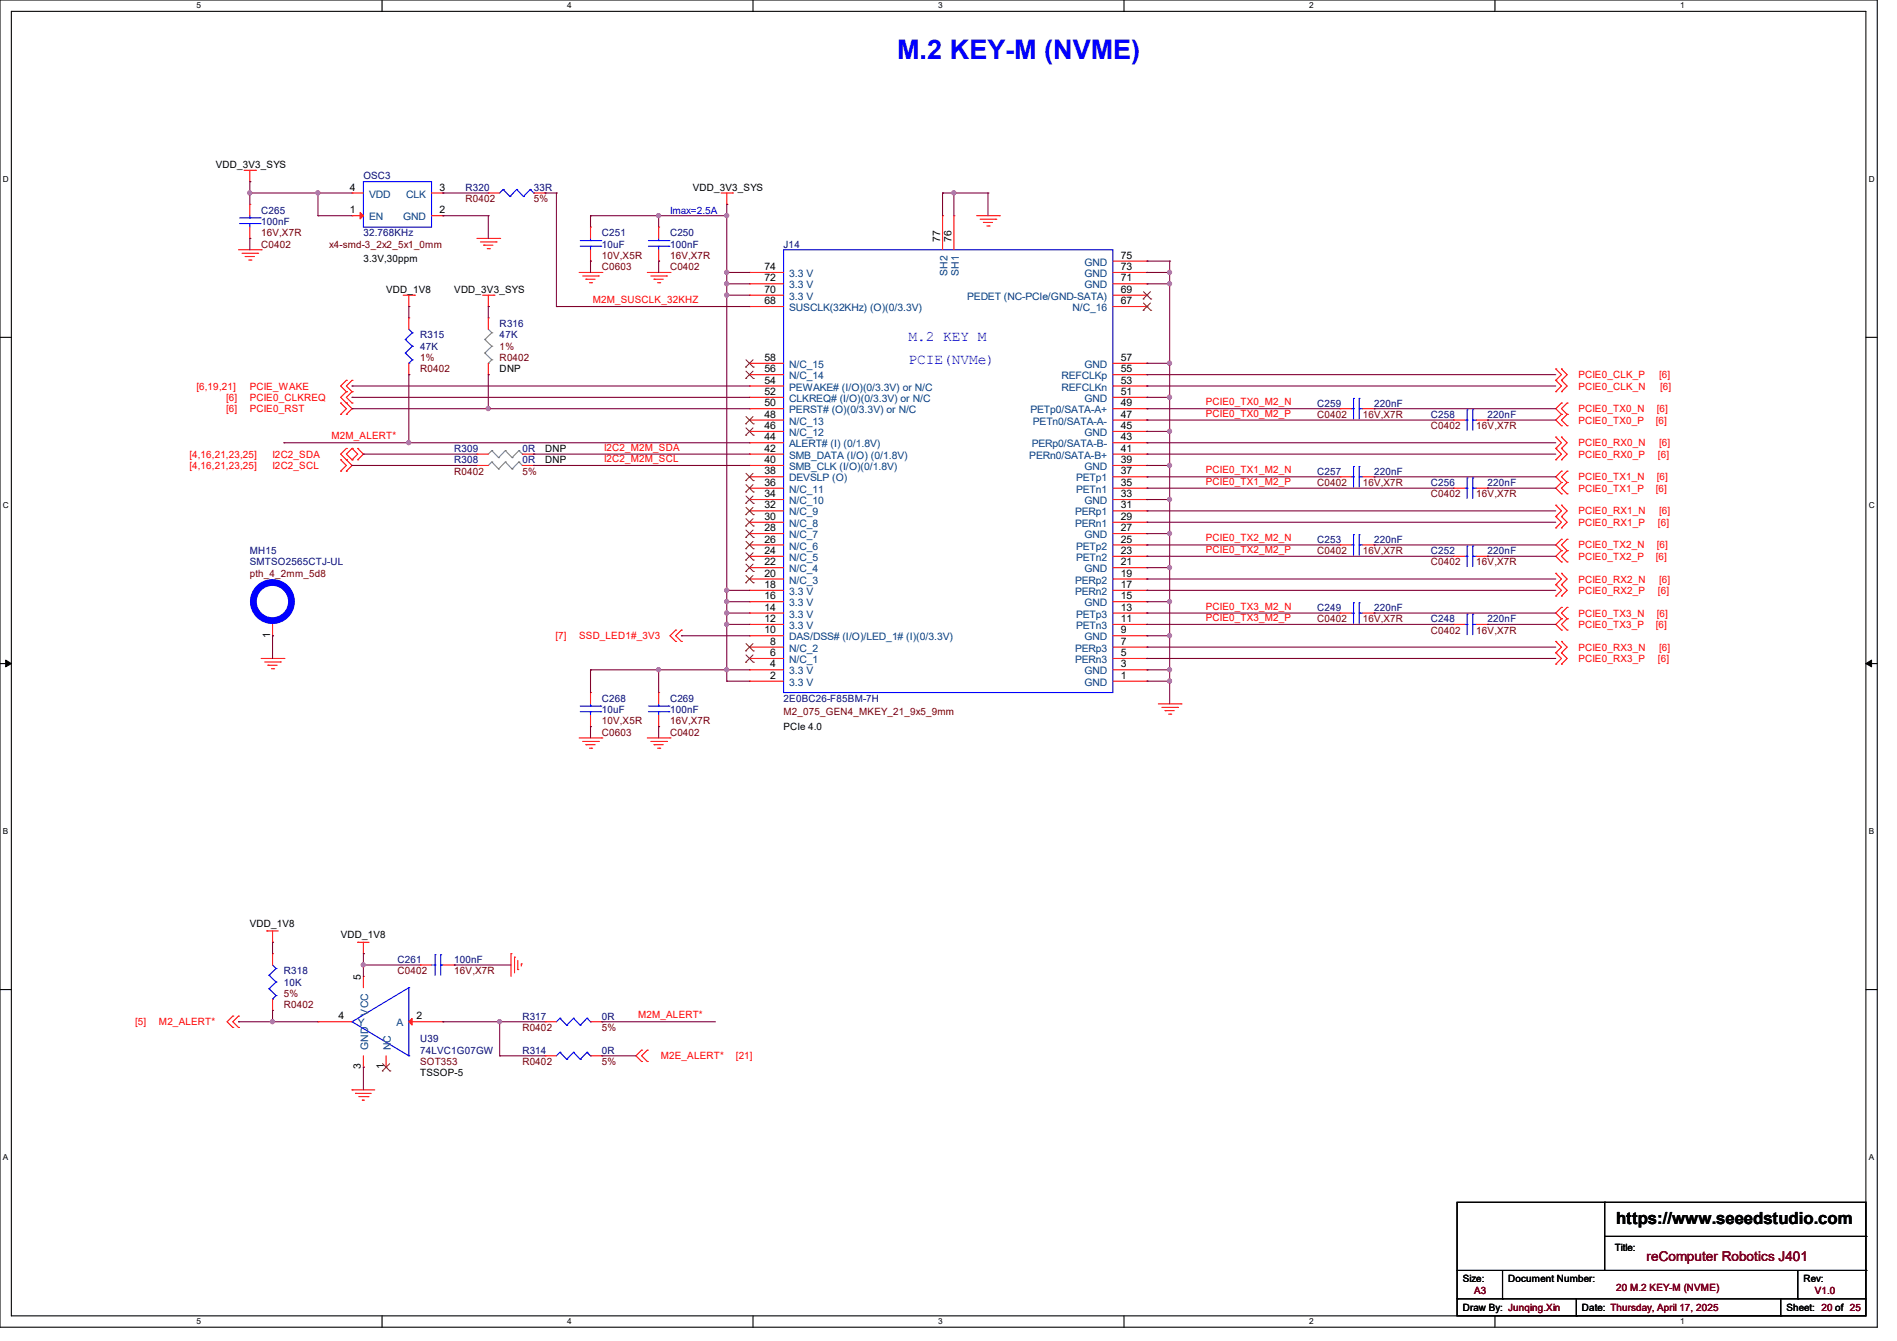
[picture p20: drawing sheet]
<svg xmlns="http://www.w3.org/2000/svg" width="297mm" height="210mm" viewBox="0 0 297 210" stroke-linecap="round" stroke-linejoin="round" font-family="sans-serif">
<defs><g id="words">
<text font-size="4.2" fill="#00f" x="140.5" y="9.3">M.2 KEY-M (NVME)</text>
<text font-size="2.6" x="253" y="191.8">https://www.seeedstudio.com</text>
<g font-size="2.3" fill="#00f">
<text x="142.2" y="53.4">M.2 KEY M</text>
<text x="142.2" y="57">PCIE(NVMe)</text>
</g>
<text font-size="2.1" fill="#800000" x="257.8" y="197.5">reComputer Robotics J401</text>
<g font-size="1.6">
<text x="33.8" y="26.3">VDD_3V3_SYS</text>
<text x="54.8" y="29.8">4</text>
<text x="68.8" y="29.8">3</text>
<text x="108.5" y="29.9">VDD_3V3_SYS</text>
<text x="54.8" y="33.4">1</text>
<text x="68.8" y="33.4">2</text>
<text x="56.9" y="41.1">3.3V,30ppm</text>
<text x="147.2" y="37.9" transform="rotate(-90 147.2 37.9)">77</text>
<text x="149" y="37.9" transform="rotate(-90 149 37.9)">76</text>
<text x="175.5" y="40.5">75</text>
<text x="60.5" y="45.9">VDD_1V8</text>
<text x="71.1" y="45.9">VDD_3V3_SYS</text>
<text x="119.7" y="47.6">68</text>
<text x="119.7" y="45.8">70</text>
<text x="119.7" y="44.1">72</text>
<text x="119.7" y="42.3">74</text>
<text x="175.5" y="47.6">67</text>
<text x="175.5" y="45.8">69</text>
<text x="175.5" y="44.1">71</text>
<text x="175.5" y="42.3">73</text>
<text x="78.2" y="58.3">DNP</text>
<text x="119.7" y="58.3">56</text>
<text x="119.7" y="56.5">58</text>
<text x="175.5" y="58.3">55</text>
<text x="175.5" y="56.5">57</text>
<text x="119.7" y="65.4">48</text>
<text x="119.7" y="63.6">50</text>
<text x="119.7" y="61.8">52</text>
<text x="119.7" y="60.1">54</text>
<text x="175.5" y="65.4">47</text>
<text x="175.5" y="63.6">49</text>
<text x="175.5" y="61.8">51</text>
<text x="175.5" y="60.1">53</text>
<text x="85.3" y="70.8">DNP</text>
<text x="119.7" y="70.7">42</text>
<text x="119.7" y="69">44</text>
<text x="119.7" y="67.2">46</text>
<text x="175.5" y="70.7">41</text>
<text x="175.5" y="69">43</text>
<text x="175.5" y="67.2">45</text>
<text x="85.3" y="72.6">DNP</text>
<text x="119.7" y="77.9">34</text>
<text x="119.7" y="76.1">36</text>
<text x="119.7" y="74.3">38</text>
<text x="119.7" y="72.5">40</text>
<text x="175.5" y="77.9">33</text>
<text x="175.5" y="76.1">35</text>
<text x="175.5" y="74.3">37</text>
<text x="175.5" y="72.5">39</text>
<text x="119.7" y="83.2">28</text>
<text x="119.7" y="81.4">30</text>
<text x="119.7" y="79.6">32</text>
<text x="175.5" y="83.2">27</text>
<text x="175.5" y="81.4">29</text>
<text x="175.5" y="79.6">31</text>
<text x="119.7" y="88.5">22</text>
<text x="119.7" y="86.7">24</text>
<text x="119.7" y="85">26</text>
<text x="175.5" y="88.5">21</text>
<text x="175.5" y="86.7">23</text>
<text x="175.5" y="85">25</text>
<text x="119.7" y="95.6">14</text>
<text x="119.7" y="93.9">16</text>
<text x="119.7" y="92.1">18</text>
<text x="119.7" y="90.3">20</text>
<text x="175.5" y="95.6">13</text>
<text x="175.5" y="93.9">15</text>
<text x="175.5" y="92.1">17</text>
<text x="175.5" y="90.3">19</text>
<text x="42.3" y="99.9" transform="rotate(-90 42.3 99.9)">1</text>
<text x="119.7" y="99.2">10</text>
<text x="119.7" y="97.4">12</text>
<text x="120.6" y="101">8</text>
<text x="175.5" y="101">7</text>
<text x="175.5" y="99.2">9</text>
<text x="175.5" y="97.4">11</text>
<text x="120.6" y="106.3">2</text>
<text x="120.6" y="104.5">4</text>
<text x="120.6" y="102.7">6</text>
<text x="175.5" y="106.3">1</text>
<text x="175.5" y="104.5">3</text>
<text x="175.5" y="102.7">5</text>
<text x="122.7" y="114.3">PCIe 4.0</text>
<text x="39.1" y="145.1">VDD_1V8</text>
<text x="53.3" y="146.9">VDD_1V8</text>
<text x="56.5" y="153.5" transform="rotate(-90 56.5 153.5)">5</text>
<text x="53" y="159.6">4</text>
<text x="65.2" y="159.6">2</text>
<text x="56.5" y="167.5" transform="rotate(-90 56.5 167.5)">3</text>
<text x="60.1" y="167.5" transform="rotate(-90 60.1 167.5)">1</text>
<text x="65.8" y="168.6">TSSOP-5</text>
<text x="252.8" y="196">Title:</text>
<text x="229" y="200.7">Size:</text>
<text x="236.1" y="200.7">Document Number:</text>
<text x="282.4" y="200.7">Rev:</text>
<text x="229" y="205.4">Draw By: Junqing.Xin</text>
<text x="247.7" y="205.4">Date: Thursday, April 17, 2025</text>
<text x="279.7" y="205.4">Sheet: 20 of 25</text>
</g>
<g font-size="1.6" fill="#000080">
<text x="56.9" y="28.1">OSC3</text>
<text x="72.9" y="29.9">R320</text>
<text x="83.6" y="29.9">33R</text>
<text x="40.9" y="33.4">C265</text>
<text x="40.9" y="35.2">100nF</text>
<text x="56.9" y="37">32.768KHz</text>
<text x="94.2" y="37">C251</text>
<text x="94.2" y="38.8">10uF</text>
<text x="104.9" y="37">C250</text>
<text x="104.9" y="38.8">100nF</text>
<text x="122.7" y="38.8">J14</text>
<text x="65.8" y="53">R315</text>
<text x="78.2" y="51.2">R316</text>
<text x="78.2" y="53">47K</text>
<text x="65.8" y="54.8">47K</text>
<text x="206.2" y="63.7">C259</text>
<text x="215.1" y="63.7">220nF</text>
<text x="224" y="65.4">C258</text>
<text x="232.9" y="65.4">220nF</text>
<text x="71.1" y="70.8">R309</text>
<text x="81.8" y="70.8">0R</text>
<text x="71.1" y="72.6">R308</text>
<text x="81.8" y="72.6">0R</text>
<text x="206.2" y="74.3">C257</text>
<text x="215.1" y="74.3">220nF</text>
<text x="224" y="76.1">C256</text>
<text x="232.9" y="76.1">220nF</text>
<text x="39.1" y="86.8">MH15</text>
<text x="39.1" y="88.6">SMTSO2565CTJ-UL</text>
<text x="206.2" y="85">C253</text>
<text x="215.1" y="85">220nF</text>
<text x="224" y="86.8">C252</text>
<text x="232.9" y="86.8">220nF</text>
<text x="206.2" y="95.7">C249</text>
<text x="215.1" y="95.7">220nF</text>
<text x="224" y="97.4">C248</text>
<text x="232.9" y="97.4">220nF</text>
<text x="94.2" y="109.9">C268</text>
<text x="94.2" y="111.7">10uF</text>
<text x="104.9" y="109.9">C269</text>
<text x="104.9" y="111.7">100nF</text>
<text x="122.7" y="109.9">2E0BC26-F85BM-7H</text>
<text x="44.4" y="152.6">R318</text>
<text x="44.4" y="154.3">10K</text>
<text x="62.2" y="150.8">C261</text>
<text x="71.1" y="150.8">100nF</text>
<text x="81.8" y="159.7">R317</text>
<text x="94.2" y="159.7">0R</text>
<text x="65.8" y="163.2">U39</text>
<text x="65.8" y="165">74LVC1G07GW</text>
<text x="81.8" y="165">R314</text>
<text x="94.2" y="165">0R</text>
</g>
<g font-size="1.6" fill="#004080">
<text x="57.8" y="30.9">VDD</text>
<text x="57.8" y="34.5">EN</text>
<text x="63.1" y="34.5">GND</text>
<text x="63.6" y="30.9">CLK</text>
<text x="169.8" y="41.6">GND</text>
<text x="123.6" y="46.9">3.3 V</text>
<text x="123.6" y="45.2">3.3 V</text>
<text x="123.6" y="43.4">3.3 V</text>
<text x="148.3" y="43.2" transform="rotate(-90 148.3 43.2)">SH2</text>
<text x="150.1" y="43.2" transform="rotate(-90 150.1 43.2)">SH1</text>
<text x="151.4" y="46.9">PEDET (NC-PCIe/GND-SATA)</text>
<text x="169.8" y="45.2">GND</text>
<text x="169.8" y="43.4">GND</text>
<text x="123.6" y="48.7">SUSCLK(32KHz) (O)(0/3.3V)</text>
<text x="167.9" y="48.7">N/C_16</text>
<text x="123.6" y="59.4">N/C_14</text>
<text x="123.6" y="57.6">N/C_15</text>
<text x="166.2" y="59.4">REFCLKp</text>
<text x="169.8" y="57.6">GND</text>
<text x="123.6" y="64.7">PERST# (O)(0/3.3V) or N/C</text>
<text x="123.6" y="63">CLKREQ# (I/O)(0/3.3V) or N/C</text>
<text x="123.6" y="61.2">PEWAKE# (I/O)(0/3.3V) or N/C</text>
<text x="161.3" y="64.7">PETp0/SATA-A+</text>
<text x="166.2" y="61.2">REFCLKn</text>
<text x="169.8" y="63">GND</text>
<text x="123.6" y="71.8">SMB_DATA (I/O) (0/1.8V)</text>
<text x="123.6" y="70.1">ALERT# (I) (0/1.8V)</text>
<text x="123.6" y="68.3">N/C_12</text>
<text x="123.6" y="66.5">N/C_13</text>
<text x="161.2" y="71.8">PERn0/SATA-B+</text>
<text x="161.5" y="70.1">PERp0/SATA-B-</text>
<text x="161.7" y="66.5">PETn0/SATA-A-</text>
<text x="169.8" y="68.3">GND</text>
<text x="123.6" y="77.2">N/C_11</text>
<text x="123.6" y="75.4">DEVSLP (O)</text>
<text x="123.6" y="73.6">SMB_CLK (I/O)(0/1.8V)</text>
<text x="168.5" y="77.2">PETn1</text>
<text x="168.5" y="75.4">PETp1</text>
<text x="169.8" y="73.6">GND</text>
<text x="123.6" y="82.5">N/C_8</text>
<text x="123.6" y="80.7">N/C_9</text>
<text x="123.6" y="79">N/C_10</text>
<text x="168.3" y="82.5">PERn1</text>
<text x="168.3" y="80.7">PERp1</text>
<text x="169.8" y="79">GND</text>
<text x="123.6" y="89.6">N/C_4</text>
<text x="123.6" y="87.8">N/C_5</text>
<text x="123.6" y="86.1">N/C_6</text>
<text x="123.6" y="84.3">N/C_7</text>
<text x="168.5" y="87.8">PETn2</text>
<text x="168.5" y="86.1">PETp2</text>
<text x="169.8" y="89.6">GND</text>
<text x="169.8" y="84.3">GND</text>
<text x="123.6" y="95">3.3 V</text>
<text x="123.6" y="93.2">3.3 V</text>
<text x="123.6" y="91.4">N/C_3</text>
<text x="168.3" y="93.2">PERn2</text>
<text x="168.3" y="91.4">PERp2</text>
<text x="169.8" y="95">GND</text>
<text x="123.6" y="100.3">DAS/DSS# (I/O)/LED_1# (I)(0/3.3V)</text>
<text x="123.6" y="98.5">3.3 V</text>
<text x="123.6" y="96.7">3.3 V</text>
<text x="168.5" y="98.5">PETn3</text>
<text x="168.5" y="96.7">PETp3</text>
<text x="169.8" y="100.3">GND</text>
<text x="123.6" y="107.4">3.3 V</text>
<text x="123.6" y="105.6">3.3 V</text>
<text x="123.6" y="103.8">N/C_1</text>
<text x="123.6" y="102.1">N/C_2</text>
<text x="168.3" y="103.8">PERn3</text>
<text x="168.3" y="102.1">PERp3</text>
<text x="169.8" y="107.4">GND</text>
<text x="169.8" y="105.6">GND</text>
<text x="56" y="160.7">Y</text>
<text x="57.7" y="159" transform="rotate(-90 57.7 159)">VCC</text>
<text x="62.1" y="160.7">A</text>
<text x="57.7" y="164.5" transform="rotate(-90 57.7 164.5)">GND</text>
<text x="61.2" y="164.5" transform="rotate(-90 61.2 164.5)">NC</text>
</g>
<g font-size="1.6" fill="#800000">
<text x="72.9" y="31.7">R0402</text>
<text x="83.6" y="31.7">5%</text>
<text x="40.9" y="38.8">C0402</text>
<text x="40.9" y="37">16V,X7R</text>
<text x="51.6" y="38.8">x4-smd-3_2x2_5x1_0mm</text>
<text x="94.2" y="40.6">10V,X5R</text>
<text x="104.9" y="40.6">16V,X7R</text>
<text x="94.2" y="42.3">C0603</text>
<text x="104.9" y="42.3">C0402</text>
<text x="65.8" y="56.6">1%</text>
<text x="65.8" y="58.3">R0402</text>
<text x="78.2" y="54.8">1%</text>
<text x="78.2" y="56.6">R0402</text>
<text x="206.2" y="65.4">C0402</text>
<text x="213.4" y="65.4">16V,X7R</text>
<text x="224" y="67.2">C0402</text>
<text x="231.1" y="67.2">16V,X7R</text>
<text x="71.1" y="74.3">R0402</text>
<text x="81.8" y="74.3">5%</text>
<text x="206.2" y="76.1">C0402</text>
<text x="213.4" y="76.1">16V,X7R</text>
<text x="224" y="77.9">C0402</text>
<text x="231.1" y="77.9">16V,X7R</text>
<text x="206.2" y="86.8">C0402</text>
<text x="213.4" y="86.8">16V,X7R</text>
<text x="224" y="88.6">C0402</text>
<text x="231.1" y="88.6">16V,X7R</text>
<text x="39.1" y="90.3">pth_4_2mm_5d8</text>
<text x="206.2" y="97.4">C0402</text>
<text x="213.4" y="97.4">16V,X7R</text>
<text x="224" y="99.2">C0402</text>
<text x="231.1" y="99.2">16V,X7R</text>
<text x="94.2" y="113.5">10V,X5R</text>
<text x="104.9" y="113.5">16V,X7R</text>
<text x="122.7" y="112">M2_075_GEN4_MKEY_21_9x5_9mm</text>
<text x="94.2" y="115.2">C0603</text>
<text x="104.9" y="115.2">C0402</text>
<text x="62.2" y="152.6">C0402</text>
<text x="71.1" y="152.6">16V,X7R</text>
<text x="44.4" y="156.1">5%</text>
<text x="44.4" y="157.9">R0402</text>
<text x="81.8" y="161.5">R0402</text>
<text x="94.2" y="161.5">5%</text>
<text x="65.8" y="166.8">SOT353</text>
<text x="81.8" y="166.8">R0402</text>
<text x="94.2" y="166.8">5%</text>
<text x="230.8" y="202.7">A3</text>
<text x="253" y="202.2">20 M.2 KEY-M (NVME)</text>
<text x="284.1" y="202.7">V1.0</text>
</g>
<text font-size="1.6" fill="#00f" x="104.9" y="33.4">Imax=2.5A</text>
<g font-size="1.6" fill="#f00">
<text x="92.8" y="47.5">M2M_SUSCLK_32KHZ</text>
<text x="247.1" y="59.2">PCIE0_CLK_P</text>
<text x="259.8" y="59.2">[6]</text>
<text x="30.8" y="61">[6,19,21]</text>
<text x="35.4" y="62.8">[6]</text>
<text x="35.4" y="64.6">[6]</text>
<text x="39.1" y="61">PCIE_WAKE</text>
<text x="39.1" y="62.8">PCIE0_CLKREQ</text>
<text x="39.1" y="64.6">PCIE0_RST</text>
<text x="188.8" y="63.5">PCIE0_TX0_M2_N</text>
<text x="188.8" y="65.2">PCIE0_TX0_M2_P</text>
<text x="247.1" y="61">PCIE0_CLK_N</text>
<text x="247.1" y="64.6">PCIE0_TX0_N</text>
<text x="259.4" y="64.6">[6]</text>
<text x="259.9" y="61">[6]</text>
<text x="29.7" y="71.7">[4,16,21,23,25]</text>
<text x="42.7" y="71.7">I2C2_SDA</text>
<text x="51.9" y="68.8">M2M_ALERT*</text>
<text x="94.6" y="70.6">I2C2_M2M_SDA</text>
<text x="247.1" y="66.3">PCIE0_TX0_P</text>
<text x="247.1" y="71.7">PCIE0_RX0_P</text>
<text x="247.1" y="69.9">PCIE0_RX0_N</text>
<text x="259.2" y="66.3">[6]</text>
<text x="259.6" y="71.7">[6]</text>
<text x="259.8" y="69.9">[6]</text>
<text x="29.7" y="73.4">[4,16,21,23,25]</text>
<text x="42.7" y="73.4">I2C2_SCL</text>
<text x="94.6" y="72.3">I2C2_M2M_SCL</text>
<text x="188.8" y="74.1">PCIE0_TX1_M2_N</text>
<text x="188.8" y="75.9">PCIE0_TX1_M2_P</text>
<text x="247.1" y="77">PCIE0_TX1_P</text>
<text x="247.1" y="75.2">PCIE0_TX1_N</text>
<text x="259.2" y="77">[6]</text>
<text x="259.4" y="75.2">[6]</text>
<text x="247.1" y="82.3">PCIE0_RX1_P</text>
<text x="247.1" y="80.6">PCIE0_RX1_N</text>
<text x="259.6" y="82.3">[6]</text>
<text x="259.8" y="80.6">[6]</text>
<text x="188.8" y="84.8">PCIE0_TX2_M2_N</text>
<text x="188.8" y="86.6">PCIE0_TX2_M2_P</text>
<text x="247.1" y="87.7">PCIE0_TX2_P</text>
<text x="247.1" y="85.9">PCIE0_TX2_N</text>
<text x="259.2" y="87.7">[6]</text>
<text x="259.4" y="85.9">[6]</text>
<text x="188.8" y="95.5">PCIE0_TX3_M2_N</text>
<text x="247.1" y="93">PCIE0_RX2_P</text>
<text x="247.1" y="91.2">PCIE0_RX2_N</text>
<text x="259.6" y="93">[6]</text>
<text x="259.8" y="91.2">[6]</text>
<text x="87" y="100.1">[7]</text>
<text x="90.7" y="100.1">SSD_LED1#_3V3</text>
<text x="188.8" y="97.2">PCIE0_TX3_M2_P</text>
<text x="247.1" y="98.3">PCIE0_TX3_P</text>
<text x="247.1" y="96.6">PCIE0_TX3_N</text>
<text x="247.1" y="101.9">PCIE0_RX3_N</text>
<text x="259.2" y="98.3">[6]</text>
<text x="259.4" y="96.6">[6]</text>
<text x="259.8" y="101.9">[6]</text>
<text x="247.1" y="103.7">PCIE0_RX3_P</text>
<text x="259.6" y="103.7">[6]</text>
<text x="21.2" y="160.6">[5]</text>
<text x="24.9" y="160.6">M2_ALERT*</text>
<text x="99.9" y="159.5">M2M_ALERT*</text>
<text x="103.5" y="165.9">M2E_ALERT*</text>
<text x="115.2" y="165.9">[21]</text>
</g>
<g font-size="1.3">
<text x="30.8" y="1.3">5</text>
<text x="88.8" y="1.3">4</text>
<text x="146.9" y="1.3">3</text>
<text x="205" y="1.3">2</text>
<text x="263.1" y="1.3">1</text>
<text x=".5" y="28.4">D</text>
<text x="292.6" y="28.4">D</text>
<text x=".5" y="79.5">C</text>
<text x="292.6" y="79.5">C</text>
<text x=".5" y="130.6">B</text>
<text x="292.6" y="130.6">B</text>
<text x=".5" y="181.7">A</text>
<text x="292.6" y="181.7">A</text>
<text x="30.8" y="207.4">5</text>
<text x="88.8" y="207.4">4</text>
<text x="146.9" y="207.4">3</text>
<text x="205" y="207.4">2</text>
<text x="263.1" y="207.4">1</text>
</g>
</g></defs>
<path d="M0 0h293.9v207.9h-293.9zM1.8 1.8h290.3v204.3h-290.3z" fill="none" stroke="#000" stroke-width=".17"/>
<g fill="#fff">
<path d="M30.8 .2h.7v1.4h-.7z"/>
<path d="M30.8 206.2h.7v1.4h-.7z"/>
</g>
<path d="M59.8 0v1.8M59.8 206.1v1.8" fill="none" stroke="#000" stroke-width=".17"/>
<g fill="#fff">
<path d="M88.8 .2h.7v1.4h-.7z"/>
<path d="M88.8 206.2h.7v1.4h-.7z"/>
</g>
<path d="M117.9 0v1.8M117.9 206.1v1.8" fill="none" stroke="#000" stroke-width=".17"/>
<g fill="#fff">
<path d="M146.9 .2h.7v1.4h-.7z"/>
<path d="M146.9 206.2h.7v1.4h-.7z"/>
</g>
<path d="M176 0v1.8M176 206.1v1.8" fill="none" stroke="#000" stroke-width=".17"/>
<g fill="#fff">
<path d="M205 .2h.7v1.4h-.7z"/>
<path d="M205 206.2h.7v1.4h-.7z"/>
</g>
<path d="M234.1 0v1.8M234.1 206.1v1.8" fill="none" stroke="#000" stroke-width=".17"/>
<g fill="#fff">
<path d="M263.1 .2h.6v1.4h-.6z"/>
<path d="M263.1 206.2h.6v1.4h-.6z"/>
<path d="M.5 27.3h.9v1.4h-.9z"/>
<path d="M292.6 27.3h.9v1.4h-.9z"/>
<path d="M.5 78.4h.9v1.4h-.9z"/>
<path d="M292.6 78.4h.9v1.4h-.9z"/>
</g>
<path d="M0 52.8h1.8M292.1 52.8h1.8" fill="none" stroke="#000" stroke-width=".17"/>
<g fill="#fff">
<path d="M.5 129.5h.8v1.4h-.8z"/>
<path d="M292.6 129.5h.8v1.4h-.8z"/>
</g>
<path d="M0 103.9h1.8M292.1 103.9h1.8" fill="none" stroke="#000" stroke-width=".17"/>
<path d="M.9 103.4l.9 .5-.9 .5zM292.1 103.9l.9-.5v1z" fill="#000" stroke="#000" stroke-width=".16"/>
<g fill="#fff">
<path d="M.5 180.5h.8v1.4h-.8z"/>
<path d="M292.6 180.5h.8v1.4h-.8z"/>
</g>
<g fill="none" stroke="#000" stroke-width=".17">
<path d="M0 155h1.8M292.1 155h1.8M228.1 188.3h64v17.8h-64zM228.1 199h64M235.2 199v4.4M251.2 188.3h.1M251.2 188.3v10.7M251.2 193.6h40.9M281.5 199v4.4M292.1 199h.1M292.1 193.6h.1M228.1 203.4h.1"/>
<path d="M228.1 203.4h64M235.2 203.4h.1M246.8 206.1h.1M246.8 203.4v2.7M278.8 206.1h.1M278.8 203.4v2.7M281.5 203.4h.1"/>
</g>
<g fill="none" stroke="#f00" stroke-width=".17">
<path d="M37.3 39.1h3.6M37.9 39.7h2.4M38.2 26.7h1.8M39.1 28.4h.1M39.1 32h.1M39.1 37.3h.1M39.1 26.7v1.7M39.1 32v1.8M39.1 35.6v1.7M40 26.7h.1M40.3 39.7h.1M40.9 39.1h.1"/>
<path d="M55.1 30.2h.1M55.1 33.8h.1M55.1 30.2h1.8M55.1 33.8h1.8M67.6 30.2h1.7M67.6 33.8h1.7M69.3 33.8h.1M69.3 30.2h.1M74.7 37.3h3.5M75.2 37.9h2.5M75.7 38.4h.1M75.7 38.4h1.5"/>
<path d="M76.3 38.9h.3M76.5 30.2h.1M76.5 30.2h1.7M76.6 38.9h.1M77.7 37.9h.1M78.2 37.3h.1M83.6 30.2h1.7M85.3 30.2h.1M92.5 35.6h.1M92.5 35.6v1.7M92.5 39.1v1.8M103.1 35.6h.1"/>
<path d="M103.1 35.6v1.7M103.1 39.1v1.8M112.9 30.2h1.8M113.8 32h.1M113.8 30.2v1.8M114.7 30.2h.1M147.6 33.8h.1M147.6 33.8v5.3M149.4 33.8h.1M149.4 33.8v5.3M152.9 33.8h3.6M153.5 34.3h2.4"/>
<path d="M154 34.8h.1M154 34.8h1.4M154.5 35.4h.4M154.9 35.4h.1M155.9 34.3h.1M156.5 33.8h.1M38.4 40.2h.1M38.4 40.2h1.4M38.9 40.7h.4M39.3 40.7h.1M54.2 59.6h.1M54.2 59.6l-.9 .9 .9 .8"/>
<path d="M55.1 59.6h.1M55.1 59.6l-.9 .9 .9 .8M63.1 46.2h1.8M64 48h.1M64 49.8h.1M64 58.7h.1M64 46.2v1.8M64 49.8v1.8M64 56.9v1.8M64.9 46.2h.1M75.6 46.2h1.7M76.5 48h.1"/>
<path d="M76.5 49.8h.1M76.5 58.7h.1M76.5 46.2v1.8M76.5 49.8v1.8M76.5 56.9v1.8M77.3 46.2h.1M90.7 42.7h3.5M91.2 43.2h2.5M91.7 43.7h.1M91.7 43.7h1.5M92.3 44.3h.3M92.5 40.9h.1"/>
<path d="M92.6 44.3h.1M93.7 43.2h.1M94.2 42.7h.1M101.3 42.7h3.6M101.9 43.2h2.5M102.4 43.7h.1M102.4 43.7h1.4M103 44.3h.3M103.1 40.9h.1M103.3 44.3h.1M104.4 43.2h.1M104.9 42.7h.1"/>
<path d="M117.3 58.7h.1M117.3 56.9h.1M117.3 48h.1M117.3 46.2h.1M117.3 44.4h.1M117.3 42.7h.1M117.3 42.7h5.4M117.3 46.2h5.4M117.3 58.7h5.4M117.3 56.9h5.4M117.3 48h5.4M117.3 44.4h5.4"/>
<path d="M174.2 42.7h5.4M174.2 46.2h5.4M174.2 58.7h5.4M174.2 56.9h5.4M174.2 48h5.4M174.2 44.4h5.4M174.2 40.9h5.4M179.6 58.7h.1M179.6 56.9h.1M179.6 48h.1M179.6 46.2h.1M179.6 44.4h.1"/>
<path d="M179.6 42.7h.1M179.6 40.9h.1M243.6 57.8h.1M243.6 59.6h.1M243.6 57.8l.9 .9-.9 .9M243.6 59.6l.9 .9-.9 .8M244.5 57.8h.1M244.5 59.6h.1M244.5 57.8l.9 .9-.9 .9M244.5 59.6l.9 .9-.9 .8M53.3 64.9h.1M53.3 63.1h.1"/>
<path d="M53.3 73.8h.1M53.3 72h.1M53.3 63.1l.9 .9-.9 .9M53.3 72l.9 .9-.9 .9M54.2 70.2h.1M54.2 72h.1M54.2 61.3h.1M54.2 63.1h.1M54.2 64.9h.1M54.2 73.8h.1M54.2 70.2l-.9 .9 1.8 1.8-.9 .9M54.2 61.3l-.9 .9 1.8 1.8-.9 .9"/>
<path d="M55.1 72h.1M55.1 70.2h.1M55.1 61.3h.1M55.1 63.1h.1M55.1 70.2l-.9 .9 .9 .9M55.1 70.2l.9 .9-.9 .9M55.1 61.3l-.9 .9 .9 .9M56 70.2h.1M56 72h.1M56 70.2l.9 .9-.9 .9M74.7 71.1h.1M74.7 72.9h.1"/>
<path d="M74.7 71.1h1.8M74.7 72.9h1.8M81.8 71.1h1.8M81.8 72.9h1.8M83.6 71.1h.1M83.6 72.9h.1M117.3 78.2h.1M117.3 76.5h.1M117.3 74.7h.1M117.3 72.9h.1M117.3 71.1h.1M117.3 69.3h.1"/>
<path d="M117.3 67.6h.1M117.3 65.8h.1M117.3 64h.1M117.3 62.2h.1M117.3 60.5h.1M117.3 74.7h5.4M117.3 76.5h5.4M117.3 71.1h5.4M117.3 64h5.4M117.3 72.9h5.4M117.3 65.8h5.4M117.3 78.2h5.4"/>
<path d="M117.3 69.3h5.4M117.3 67.6h5.4M117.3 62.2h5.4M117.3 60.5h5.4M174.2 74.7h5.4M174.2 76.5h5.4M174.2 71.1h5.4M174.2 64h5.4M174.2 72.9h5.4M174.2 65.8h5.4M174.2 78.2h5.4M174.2 69.3h5.4"/>
<path d="M174.2 67.6h5.4M174.2 62.2h5.4M174.2 60.5h5.4M179.6 78.2h.1M179.6 76.5h.1M179.6 74.7h.1M179.6 72.9h.1M179.6 71.1h.1M179.6 69.3h.1M179.6 67.6h.1M179.6 65.8h.1M179.6 64h.1"/>
<path d="M179.6 62.2h.1M179.6 60.5h.1M209.8 74.7h.1M209.8 64h.1M209.8 74.7h1.8M209.8 64h1.8M213.4 74.7h1.7M213.4 64h1.7M215.1 74.7h.1M215.1 64h.1M227.6 76.5h.1M227.6 65.8h.1"/>
<path d="M227.6 76.5h1.8M227.6 65.8h1.8M231.1 76.5h1.8M231.1 65.8h1.8M232.9 76.5h.1M232.9 65.8h.1M243.6 61.3h.1M243.6 70.2h.1M243.6 72h.1M243.6 68.5h.1M243.6 79.1h.1M243.6 70.2l.9 .9-.9 .9"/>
<path d="M243.6 68.5l.9 .8-.9 .9M243.6 79.1l.9 .9-.9 .9M244.5 61.3h.1M244.5 64.9h.1M244.5 66.7h.1M244.5 63.1h.1M244.5 70.2h.1M244.5 72h.1M244.5 68.5h.1M244.5 75.6h.1M244.5 77.3h.1M244.5 73.8h.1"/>
<path d="M244.5 79.1h.1M244.5 64.9l-.9 .9 .9 .9M244.5 63.1l-.9 .9 .9 .9M244.5 70.2l.9 .9-.9 .9M244.5 68.5l.9 .8-.9 .9M244.5 75.6l-.9 .9 .9 .8M244.5 73.8l-.9 .9 .9 .9M244.5 79.1l.9 .9-.9 .9M245.4 66.7h.1M245.4 64.9h.1M245.4 63.1h.1M245.4 77.3h.1"/>
<path d="M245.4 75.6h.1M245.4 73.8h.1M245.4 64.9l-.9 .9 .9 .9M245.4 63.1l-.9 .9 .9 .9M245.4 75.6l-.9 .9 .9 .8M245.4 73.8l-.9 .9 .9 .9M42.7 99.6h.1M42.7 97.8v1.8M105.8 98.7h.1M105.8 98.7l-.9 .9 .9 .9M106.7 98.7h.1M106.7 98.7l-.9 .9 .9 .9"/>
<path d="M117.3 99.6h.1M117.3 97.8h.1M117.3 96h.1M117.3 94.2h.1M117.3 92.5h.1M117.3 90.7h.1M117.3 88.9h.1M117.3 87.1h.1M117.3 85.3h.1M117.3 83.6h.1M117.3 81.8h.1M117.3 80h.1"/>
<path d="M117.3 97.8h5.4M117.3 87.1h5.4M117.3 99.6h5.4M117.3 96h5.4M117.3 94.2h5.4M117.3 92.5h5.4M117.3 90.7h5.4M117.3 88.9h5.4M117.3 85.3h5.4M117.3 83.6h5.4M117.3 81.8h5.4M117.3 80h5.4"/>
<path d="M174.2 97.8h5.4M174.2 87.1h5.4M174.2 99.6h5.4M174.2 96h5.4M174.2 94.2h5.4M174.2 92.5h5.4M174.2 90.7h5.4M174.2 88.9h5.4M174.2 85.3h5.4M174.2 83.6h5.4M174.2 81.8h5.4M174.2 80h5.4"/>
<path d="M179.6 99.6h.1M179.6 97.8h.1M179.6 96h.1M179.6 94.2h.1M179.6 92.5h.1M179.6 90.7h.1M179.6 88.9h.1M179.6 87.1h.1M179.6 85.3h.1M179.6 83.6h.1M179.6 81.8h.1M179.6 80h.1"/>
<path d="M209.8 96h.1M209.8 85.3h.1M209.8 96h1.8M209.8 85.3h1.8M213.4 96h1.7M213.4 85.3h1.7M215.1 96h.1M215.1 85.3h.1M227.6 97.8h.1M227.6 87.1h.1M227.6 97.8h1.8M227.6 87.1h1.8"/>
<path d="M231.1 97.8h1.8M231.1 87.1h1.8M232.9 97.8h.1M232.9 87.1h.1M243.6 80.9h.1M243.6 82.7h.1M243.6 91.6h.1M243.6 93.3h.1M243.6 89.8h.1M243.6 80.9l.9 .9-.9 .9M243.6 91.6l.9 .9-.9 .8M243.6 89.8l.9 .9-.9 .9"/>
<path d="M244.5 80.9h.1M244.5 82.7h.1M244.5 86.2h.1M244.5 88h.1M244.5 84.5h.1M244.5 91.6h.1M244.5 93.3h.1M244.5 89.8h.1M244.5 96.9h.1M244.5 98.7h.1M244.5 95.1h.1M244.5 80.9l.9 .9-.9 .9"/>
<path d="M244.5 86.2l-.9 .9 .9 .9M244.5 84.5l-.9 .8 .9 .9M244.5 91.6l.9 .9-.9 .8M244.5 89.8l.9 .9-.9 .9M244.5 96.9l-.9 .9 .9 .9M244.5 95.1l-.9 .9 .9 .9M245.4 88h.1M245.4 86.2h.1M245.4 84.5h.1M245.4 98.7h.1M245.4 96.9h.1M245.4 95.1h.1"/>
<path d="M245.4 86.2l-.9 .9 .9 .9M245.4 84.5l-.9 .8 .9 .9M245.4 96.9l-.9 .9 .9 .9M245.4 95.1l-.9 .9 .9 .9M40.9 103.1h3.5M41.4 103.7h2.5M42 104.2h.1M42 104.2h1.4M42.5 104.7h.3M42.8 104.7h.1M43.9 103.7h.1M44.4 103.1h.1"/>
<path d="M90.7 115.6h3.5M91.2 116.1h2.5M91.7 116.6h.1M91.7 116.6h1.5M92.3 117.2h.3M92.5 108.5h.1M92.5 113.8h.1M92.5 108.5v1.7M92.5 112v1.8M92.6 117.2h.1M93.7 116.1h.1M94.2 115.6h.1"/>
<path d="M101.3 115.6h3.6M101.9 116.1h2.5M102.4 116.6h.1M102.4 116.6h1.4M103 117.2h.3M103.1 108.5h.1M103.1 113.8h.1M103.1 108.5v1.7M103.1 112v1.8M103.3 117.2h.1M104.4 116.1h.1M104.9 115.6h.1"/>
<path d="M105.8 100.5h.1M106.7 100.5h.1M117.3 106.7h.1M117.3 104.9h.1M117.3 103.1h.1M117.3 101.3h.1M117.3 103.1h5.4M117.3 106.7h5.4M117.3 104.9h5.4M117.3 101.3h5.4M174.2 103.1h5.4M174.2 106.7h5.4"/>
<path d="M174.2 104.9h5.4M174.2 101.3h5.4M179.6 106.7h.1M179.6 104.9h.1M179.6 103.1h.1M179.6 101.3h.1M181.4 110.2h3.5M181.9 110.8h2.5M182.4 111.3h.1M182.4 111.3h1.5M183 111.8h.3M183.3 111.8h.1"/>
<path d="M184.4 110.8h.1M184.9 110.2h.1M243.6 102.2h.1M243.6 104h.1M243.6 100.5h.1M243.6 102.2l.9 .9-.9 .9M243.6 100.5l.9 .8-.9 .9M244.5 102.2h.1M244.5 104h.1M244.5 100.5h.1M244.5 102.2l.9 .9-.9 .9M244.5 100.5l.9 .8-.9 .9"/>
<path d="M36.4 159.1h.1M36.4 159.1l-.8 .9 .8 .9M37.3 159.1h.1M37.3 159.1l-.9 .9 .9 .9M41.8 145.8h.1M41.8 145.8h1.8M42.7 147.6h.1M42.7 149.4h.1M42.7 158.2h.1M42.7 145.8v1.8M42.7 149.4v1.7M42.7 156.5v1.7"/>
<path d="M56 147.6h.1M56 147.6h1.8M56.9 149.4h.1M56.9 152.9h.1M56.9 147.6v1.8M56.9 152.9v1.8M65.8 151.1h.1M65.8 151.1h1.8M69.3 151.1h1.8M71.1 151.1h.1M80 149.4h.1M80 149.4v3.5"/>
<path d="M80.6 149.9h.1M80.6 149.9v2.5M81.1 151.8h.1M81.1 150.4v1.4M81.6 151h.1M81.6 151v.3M36.4 160.9h.1M37.3 160.9h.1M49.8 160h.1M49.8 160h5.3M55.1 170.7h.1M55.1 170.7h3.6"/>
<path d="M55.7 171.2h.1M55.7 171.2h2.4M56.2 171.7h1.4M56.7 172.3h.1M56.7 172.3h.4M56.9 167.1h.1M56.9 165.4v1.7M57.6 171.7h.1M60.5 167.1h.1M60.5 165.4v1.7M64 160h5.3M69.3 160h.1"/>
<path d="M85.3 165.4h.1M85.3 160h.1M85.3 165.4h1.8M85.3 160h1.8M92.5 165.4h1.7M92.5 160h1.7M94.2 165.4h.1M94.2 160h.1M100.5 164.5h.1M100.5 166.2h.1M100.5 164.5l-.9 .9 .9 .8M101.3 166.2h.1"/>
<path d="M101.3 164.5h.1M101.3 164.5l-.8 .9 .8 .8"/>
</g>
<g fill="none" stroke="#00f" stroke-width=".17">
<path d="M37.5 34.1h3.2M37.5 35h3.2M39.1 35h.1M39.1 34.1h.1M39.1 33.8v.3M39.1 35v.6M40.7 34.1h.1M40.7 35h.1M56.9 28.4h10.7v7.2h-10.7zM78.8 29.7h.1M78.8 29.7l-.6 .5M78.8 29.7l1 1.1"/>
<path d="M79.8 30.8h.1M80.9 29.7h.1M80.9 29.7l-1.1 1.1M80.9 29.7l1.1 1.1M82 30.8h.1M83 29.7h.1M83 29.7l-1 1.1M83 29.7l.6 .5M83.6 30.2h.1M90.8 37.7h3.3M90.8 38.6h3.3M92.5 38.6h.1"/>
<path d="M92.5 37.7h.1M92.5 37.3v.4M92.5 38.6v.5M94.1 37.7h.1M94.1 38.6h.1M101.5 37.7h3.2M101.5 38.6h3.2M103.1 38.6h.1M103.1 37.7h.1M103.1 37.3v.4M103.1 38.6v.5M104.7 37.7h.1"/>
<path d="M104.7 38.6h.1M122.7 39.1h51.5v69.4h-51.5zM63.5 53.2h.1M63.5 55.3h.1M63.5 53.2l1.1 1M63.5 55.3l1.1 1M64 56.9h.1M64 51.6l.6 .5M64.6 52.1h.1M64.6 54.2h.1M64.6 56.3h.1M64.6 52.1l-1.1 1.1"/>
<path d="M64.6 54.2l-1.1 1.1M64.6 56.3l-.6 .6M211.6 74.7h.3M211.6 64h.3M211.9 73.1h.1M211.9 74.7h.1M211.9 62.4h.1M211.9 64h.1M211.9 62.4v3.2M211.9 73.1v3.2M212.8 74.7h.1M212.8 73.1h.1"/>
<path d="M212.8 64h.1M212.8 62.4h.1M212.8 74.7h.6M212.8 62.4v3.2M212.8 73.1v3.2M212.8 64h.6M229.4 76.5h.3M229.4 65.8h.3M229.7 74.8h.1M229.7 76.5h.1M229.7 64.2h.1M229.7 65.8h.1"/>
<path d="M229.7 64.2v3.2M229.7 74.8v3.3M230.6 76.5h.1M230.6 74.8h.1M230.6 65.8h.1M230.6 64.2h.1M230.6 64.2v3.2M230.6 74.8v3.3M230.6 76.5h.5M230.6 65.8h.5M211.6 96h.3M211.6 85.3h.3"/>
<path d="M211.9 94.4h.1M211.9 96h.1M211.9 83.7h.1M211.9 85.3h.1M211.9 83.7v3.3M211.9 94.4v3.2M212.8 96h.1M212.8 94.4h.1M212.8 85.3h.1M212.8 83.7h.1M212.8 83.7v3.3M212.8 94.4v3.2"/>
<path d="M212.8 96h.6M212.8 85.3h.6M229.4 97.8h.3M229.4 87.1h.3M229.7 96.2h.1M229.7 97.8h.1M229.7 85.5h.1M229.7 87.1h.1M229.7 85.5v3.2M229.7 96.2v3.2M230.6 97.8h.1M230.6 96.2h.1"/>
<path d="M230.6 87.1h.1M230.6 85.5h.1M230.6 97.8h.5M230.6 85.5v3.2M230.6 96.2v3.2M230.6 87.1h.5M90.8 110.6h3.3M90.8 111.5h3.3M92.5 111.5h.1M92.5 110.6h.1M92.5 110.2v.4M92.5 111.5v.5"/>
<path d="M94.1 110.6h.1M94.1 111.5h.1M101.5 110.6h3.2M101.5 111.5h3.2M103.1 111.5h.1M103.1 110.6h.1M103.1 110.2v.4M103.1 111.5v.5M104.7 110.6h.1M104.7 111.5h.1M42.1 152.7h.1M42.1 154.9h.1"/>
<path d="M42.1 152.7l1.1 1.1M42.1 154.9l1.1 1M42.7 156.5h.1M42.7 151.1l.5 .6M43.2 151.7h.1M43.2 153.8h.1M43.2 155.9h.1M43.2 151.7l-1.1 1M43.2 153.8l-1.1 1.1M43.2 155.9l-.5 .6M64 154.7h.1M64 154.7l-8.9 5.3"/>
<path d="M64 154.7v10.7M67.6 151.1h.5M68.1 151.1h.1M68.1 149.5h.1M68.1 149.5v3.2M69 149.5h.1M69 151.1h.1M69 149.5v3.2M69 151.1h.3M87.7 159.5h.1M87.7 159.5l-.6 .5M87.7 159.5l1 1.1"/>
<path d="M89.8 159.5h.1M89.8 159.5l-1.1 1.1M89.8 159.5l1 1.1M91.9 159.5h.1M91.9 159.5l-1.1 1.1M91.9 159.5l.6 .5M55.1 160h.1M55.1 160l8.9 5.4M64 165.4h.1M87.7 164.8h.1M87.7 164.8l-.6 .6M87.7 164.8l1 1.1"/>
<path d="M88.7 165.9h.1M88.7 160.6h.1M89.8 164.8h.1M89.8 164.8l-1.1 1.1M89.8 164.8l1 1.1M90.8 165.9h.1M90.8 160.6h.1M91.9 164.8h.1M91.9 164.8l-1.1 1.1M91.9 164.8l.6 .6M92.5 165.4h.1M92.5 160h.1"/>
</g>
<g fill="#f00" stroke="#f00" stroke-width=".17">
<path d="M56.4 33.3l.5 .5-.5 .5z"/>
<path d="M64 160l.5-.5v1z"/>
</g>
<g fill="none" stroke="#808080" stroke-width=".17">
<path d="M75.9 53.2h.1M75.9 55.3h.1M75.9 53.2l1.1 1M75.9 55.3l1.1 1M76.5 56.9h.1M76.5 51.6l.5 .5M77 52.1h.1M77 54.2h.1M77 56.3h.1M77 52.1l-1.1 1.1M77 54.2l-1.1 1.1M77 56.3l-.5 .6"/>
<path d="M77 70.6h.1M77 72.3h.1M77 70.6l-.5 .5M77 70.6l1.1 1.1M77 72.3l-.5 .6M77 72.3l1.1 1.1M78.1 71.7h.1M78.1 73.4h.1M79.1 70.6h.1M79.1 72.3h.1M79.1 70.6l-1 1.1M79.1 70.6l1.1 1.1"/>
<path d="M79.1 72.3l-1 1.1M79.1 72.3l1.1 1.1M80.2 71.7h.1M80.2 73.4h.1M81.2 70.6h.1M81.2 72.3h.1M81.2 70.6l-1 1.1M81.2 70.6l.6 .5M81.2 72.3l-1 1.1M81.2 72.3l.6 .6M81.8 71.1h.1M81.8 72.9h.1"/>
</g>
<g fill="none" stroke="#804000" stroke-width=".16">
<path d="M116.8 59.3h.1M116.8 57.5h.1M116.8 58.1l1.1 1.2M116.8 56.3l1.1 1.2M117.9 58.1l-1.1 1.2M117.9 56.3l-1.1 1.2M117.9 59.3h.1M117.9 57.5h.1M179 48.6h.1M179 46.8h.1M179 47.5l1.2 1.1M179 45.7l1.2 1.1"/>
<path d="M180.1 47.5l-1.1 1.1M180.1 45.7l-1.1 1.1M180.2 48.6h.1M180.2 46.8h.1M116.8 78.8h.1M116.8 77h.1M116.8 75.3h.1M116.8 68.2h.1M116.8 66.4h.1M116.8 79.5l1.1 1.1M116.8 77.7l1.1 1.1M116.8 75.9l1.1 1.1"/>
<path d="M116.8 74.1l1.1 1.2M116.8 67l1.1 1.2M116.8 65.2l1.1 1.2M117.9 79.5l-1.1 1.1M117.9 77.7l-1.1 1.1M117.9 75.9l-1.1 1.1M117.9 74.1l-1.1 1.2M117.9 67l-1.1 1.2M117.9 65.2l-1.1 1.2M117.9 78.8h.1M117.9 77h.1M117.9 75.3h.1"/>
<path d="M117.9 68.2h.1M117.9 66.4h.1M116.8 91.3h.1M116.8 89.5h.1M116.8 87.7h.1M116.8 85.9h.1M116.8 84.2h.1M116.8 82.4h.1M116.8 80.6h.1M116.8 90.1l1.1 1.2M116.8 88.3l1.1 1.2M116.8 86.6l1.1 1.1"/>
<path d="M116.8 84.8l1.1 1.1M116.8 83l1.1 1.2M116.8 81.2l1.1 1.2M117.9 90.1l-1.1 1.2M117.9 88.3l-1.1 1.2M117.9 86.6l-1.1 1.1M117.9 84.8l-1.1 1.1M117.9 83l-1.1 1.2M117.9 81.2l-1.1 1.2M117.9 91.3h.1M117.9 89.5h.1M117.9 87.7h.1"/>
<path d="M117.9 85.9h.1M117.9 84.2h.1M117.9 82.4h.1M117.9 80.6h.1M116.8 103.7h.1M116.8 101.9h.1M116.8 102.6l1.1 1.1M116.8 100.8l1.1 1.1M117.9 102.6l-1.1 1.1M117.9 100.8l-1.1 1.1M117.9 103.7h.1M117.9 101.9h.1"/>
<path d="M59.9 167.7h.1M59.9 166.6l1.1 1.1M61 166.6l-1.1 1.1M61 167.7h.1"/>
</g>
<circle cx="42.7" cy="94.2" r="2.98" fill="none" stroke="#00f" stroke-width="1.1"/>
<g fill="none" stroke="#800040" stroke-width=".17">
<path d="M39.1 28.4h.1M39.1 30.2h.1M39.1 37.3h.1M39.1 28.4v3.6M39.1 37.3v1.8M39.1 30.2h16M49.8 33.8h.1M49.8 30.2h.1M49.8 33.8h5.3M49.8 30.2v3.6M69.3 33.8h.1M69.3 30.2h.1"/>
<path d="M69.3 33.8h7.2M69.3 30.2h7.2M76.5 33.8h.1M76.5 33.8v3.5M85.3 30.2h.1M85.3 30.2h1.8M87.1 30.2h.1M87.1 30.2v17.8M92.5 33.8h.1M92.5 33.8v1.8M92.5 33.8h21.3M103.1 33.8h.1"/>
<path d="M103.1 33.8v1.8M113.8 32h.1M113.8 33.8h.1M113.8 32v74.7M147.6 30.2h.1M147.6 30.2h7.1M147.6 30.2v3.6M149.4 30.2h.1M149.4 30.2v3.6M154.7 30.2h.1M154.7 30.2v3.6M64 48h.1"/>
<path d="M64 58.7h.1M64 48v1.8M64 58.7v10.6M76.5 48h.1M76.5 58.7h.1M76.5 48v1.8M76.5 58.7v5.3M87.1 48h.1M87.1 48h30.2M92.5 40.9h.1M92.5 40.9v1.8M103.1 40.9h.1"/>
<path d="M103.1 40.9v1.8M113.8 44.4h.1M113.8 46.2h.1M113.8 42.7h.1M113.8 44.4h3.5M113.8 46.2h3.5M113.8 42.7h3.5M179.6 40.9h.1M179.6 42.7h.1M179.6 44.4h.1M179.6 56.9h.1M179.6 58.7h.1"/>
<path d="M179.6 44.4h3.5M179.6 42.7h3.5M179.6 40.9h3.5M179.6 56.9h3.5M179.6 58.7h64M183.1 40.9h.1M183.1 42.7h.1M183.1 44.4h.1M183.1 56.9h.1M183.1 40.9v69.3M44.4 69.3h.1M44.4 69.3h72.9"/>
<path d="M55.1 60.5h.1M55.1 62.2h.1M55.1 64h.1M55.1 72.9h.1M55.1 62.2h62.2M55.1 72.9h19.6M55.1 64h62.2M55.1 60.5h62.2M56.9 71.1h.1M56.9 71.1h17.8M64 69.3h.1M76.5 64h.1"/>
<path d="M83.6 72.9h.1M83.6 71.1h.1M83.6 72.9h33.7M83.6 71.1h33.7M179.6 62.2h.1M179.6 67.6h.1M179.6 72.9h.1M179.6 78.2h.1M179.6 64h.1M179.6 65.8h.1M179.6 74.7h.1M179.6 76.5h.1"/>
<path d="M179.6 69.3h.1M179.6 71.1h.1M179.6 60.5h.1M179.6 62.2h3.5M179.6 67.6h3.5M179.6 72.9h3.5M179.6 78.2h3.5M179.6 64h30.2M179.6 65.8h48M179.6 74.7h30.2M179.6 76.5h48M179.6 69.3h64"/>
<path d="M179.6 71.1h64M179.6 60.5h64M183.1 62.2h.1M183.1 67.6h.1M183.1 72.9h.1M183.1 78.2h.1M215.1 64h.1M215.1 74.7h.1M215.1 64h28.5M215.1 74.7h28.5M232.9 65.8h.1M232.9 76.5h.1"/>
<path d="M232.9 65.8h10.7M232.9 76.5h10.7M42.7 99.6h.1M42.7 99.6v3.5M106.7 99.6h.1M106.7 99.6h10.6M113.8 97.8h.1M113.8 96h.1M113.8 94.2h.1M113.8 92.5h.1M113.8 97.8h3.5M113.8 96h3.5"/>
<path d="M113.8 94.2h3.5M113.8 92.5h3.5M179.6 83.6h.1M179.6 88.9h.1M179.6 94.2h.1M179.6 99.6h.1M179.6 85.3h.1M179.6 87.1h.1M179.6 96h.1M179.6 97.8h.1M179.6 80h.1M179.6 81.8h.1"/>
<path d="M179.6 90.7h.1M179.6 92.5h.1M179.6 97.8h48M179.6 96h30.2M179.6 94.2h3.5M179.6 92.5h64M179.6 83.6h3.5M179.6 88.9h3.5M179.6 99.6h3.5M179.6 85.3h30.2M179.6 87.1h48M179.6 80h64"/>
<path d="M179.6 81.8h64M179.6 90.7h64M183.1 83.6h.1M183.1 88.9h.1M183.1 94.2h.1M183.1 99.6h.1M215.1 85.3h.1M215.1 96h.1M215.1 96h28.5M215.1 85.3h28.5M232.9 87.1h.1M232.9 97.8h.1"/>
<path d="M232.9 97.8h10.7M232.9 87.1h10.7M92.5 113.8h.1M92.5 104.9h.1M92.5 104.9v3.6M92.5 113.8v1.8M92.5 104.9h24.8M103.1 113.8h.1M103.1 104.9h.1M103.1 104.9v3.6M103.1 113.8v1.8M113.8 106.7h.1"/>
<path d="M113.8 104.9h.1M113.8 106.7h3.5M179.6 104.9h.1M179.6 106.7h.1M179.6 101.3h.1M179.6 103.1h.1M179.6 106.7h3.5M179.6 104.9h3.5M179.6 101.3h64M179.6 103.1h64M183.1 104.9h.1M183.1 106.7h.1"/>
<path d="M42.7 147.6h.1M42.7 158.2h.1M42.7 147.6v1.8M42.7 158.2v1.8M56.9 149.4h.1M56.9 151.1h.1M56.9 149.4v3.5M56.9 151.1h8.9M71.1 151.1h.1M71.1 151.1h8.9M37.3 160h.1M37.3 160h12.5"/>
<path d="M42.7 160h.1M56.9 167.1h.1M56.9 167.1v3.6M69.3 160h.1M69.3 160h16M78.2 160h.1M78.2 165.4h.1M78.2 160v5.4M78.2 165.4h7.1M94.2 160h.1M94.2 165.4h.1M94.2 160h17.8"/>
<path d="M94.2 165.4h5.4"/>
</g>
<g fill="#f0f" stroke="#f0f" stroke-width=".17">
<circle cx="113.8" cy="33.8" r=".32"/>
<circle cx="103.1" cy="33.8" r=".32"/>
<circle cx="113.8" cy="42.7" r=".32"/>
<circle cx="113.8" cy="44.4" r=".32"/>
<circle cx="39.1" cy="30.2" r=".32"/>
<circle cx="49.8" cy="30.2" r=".32"/>
<circle cx="113.8" cy="92.4" r=".32"/>
<circle cx="113.8" cy="46.2" r=".32"/>
<circle cx="113.8" cy="104.9" r=".32"/>
<circle cx="113.8" cy="97.8" r=".32"/>
<circle cx="113.8" cy="96" r=".32"/>
<circle cx="113.8" cy="94.2" r=".32"/>
<circle cx="183.1" cy="42.7" r=".32"/>
<circle cx="183.1" cy="56.9" r=".32"/>
<circle cx="183.1" cy="44.4" r=".32"/>
<circle cx="183.1" cy="67.5" r=".32"/>
<circle cx="183.1" cy="62.2" r=".32"/>
<circle cx="183.1" cy="72.9" r=".32"/>
<circle cx="183.1" cy="83.5" r=".32"/>
<circle cx="183.1" cy="78.2" r=".32"/>
<circle cx="183.1" cy="94.2" r=".32"/>
<circle cx="183.1" cy="88.9" r=".32"/>
<circle cx="183.1" cy="99.5" r=".32"/>
<circle cx="183.1" cy="106.7" r=".32"/>
<circle cx="183.1" cy="104.9" r=".32"/>
<circle cx="76.4" cy="64" r=".32"/>
<circle cx="64" cy="69.3" r=".32"/>
<circle cx="149.3" cy="30.2" r=".32"/>
<circle cx="103.1" cy="104.9" r=".32"/>
<circle cx="56.9" cy="151.1" r=".32"/>
<circle cx="42.7" cy="160" r=".32"/>
<circle cx="78.2" cy="160" r=".32"/>
</g>
<use href="#words"/>
</svg>
